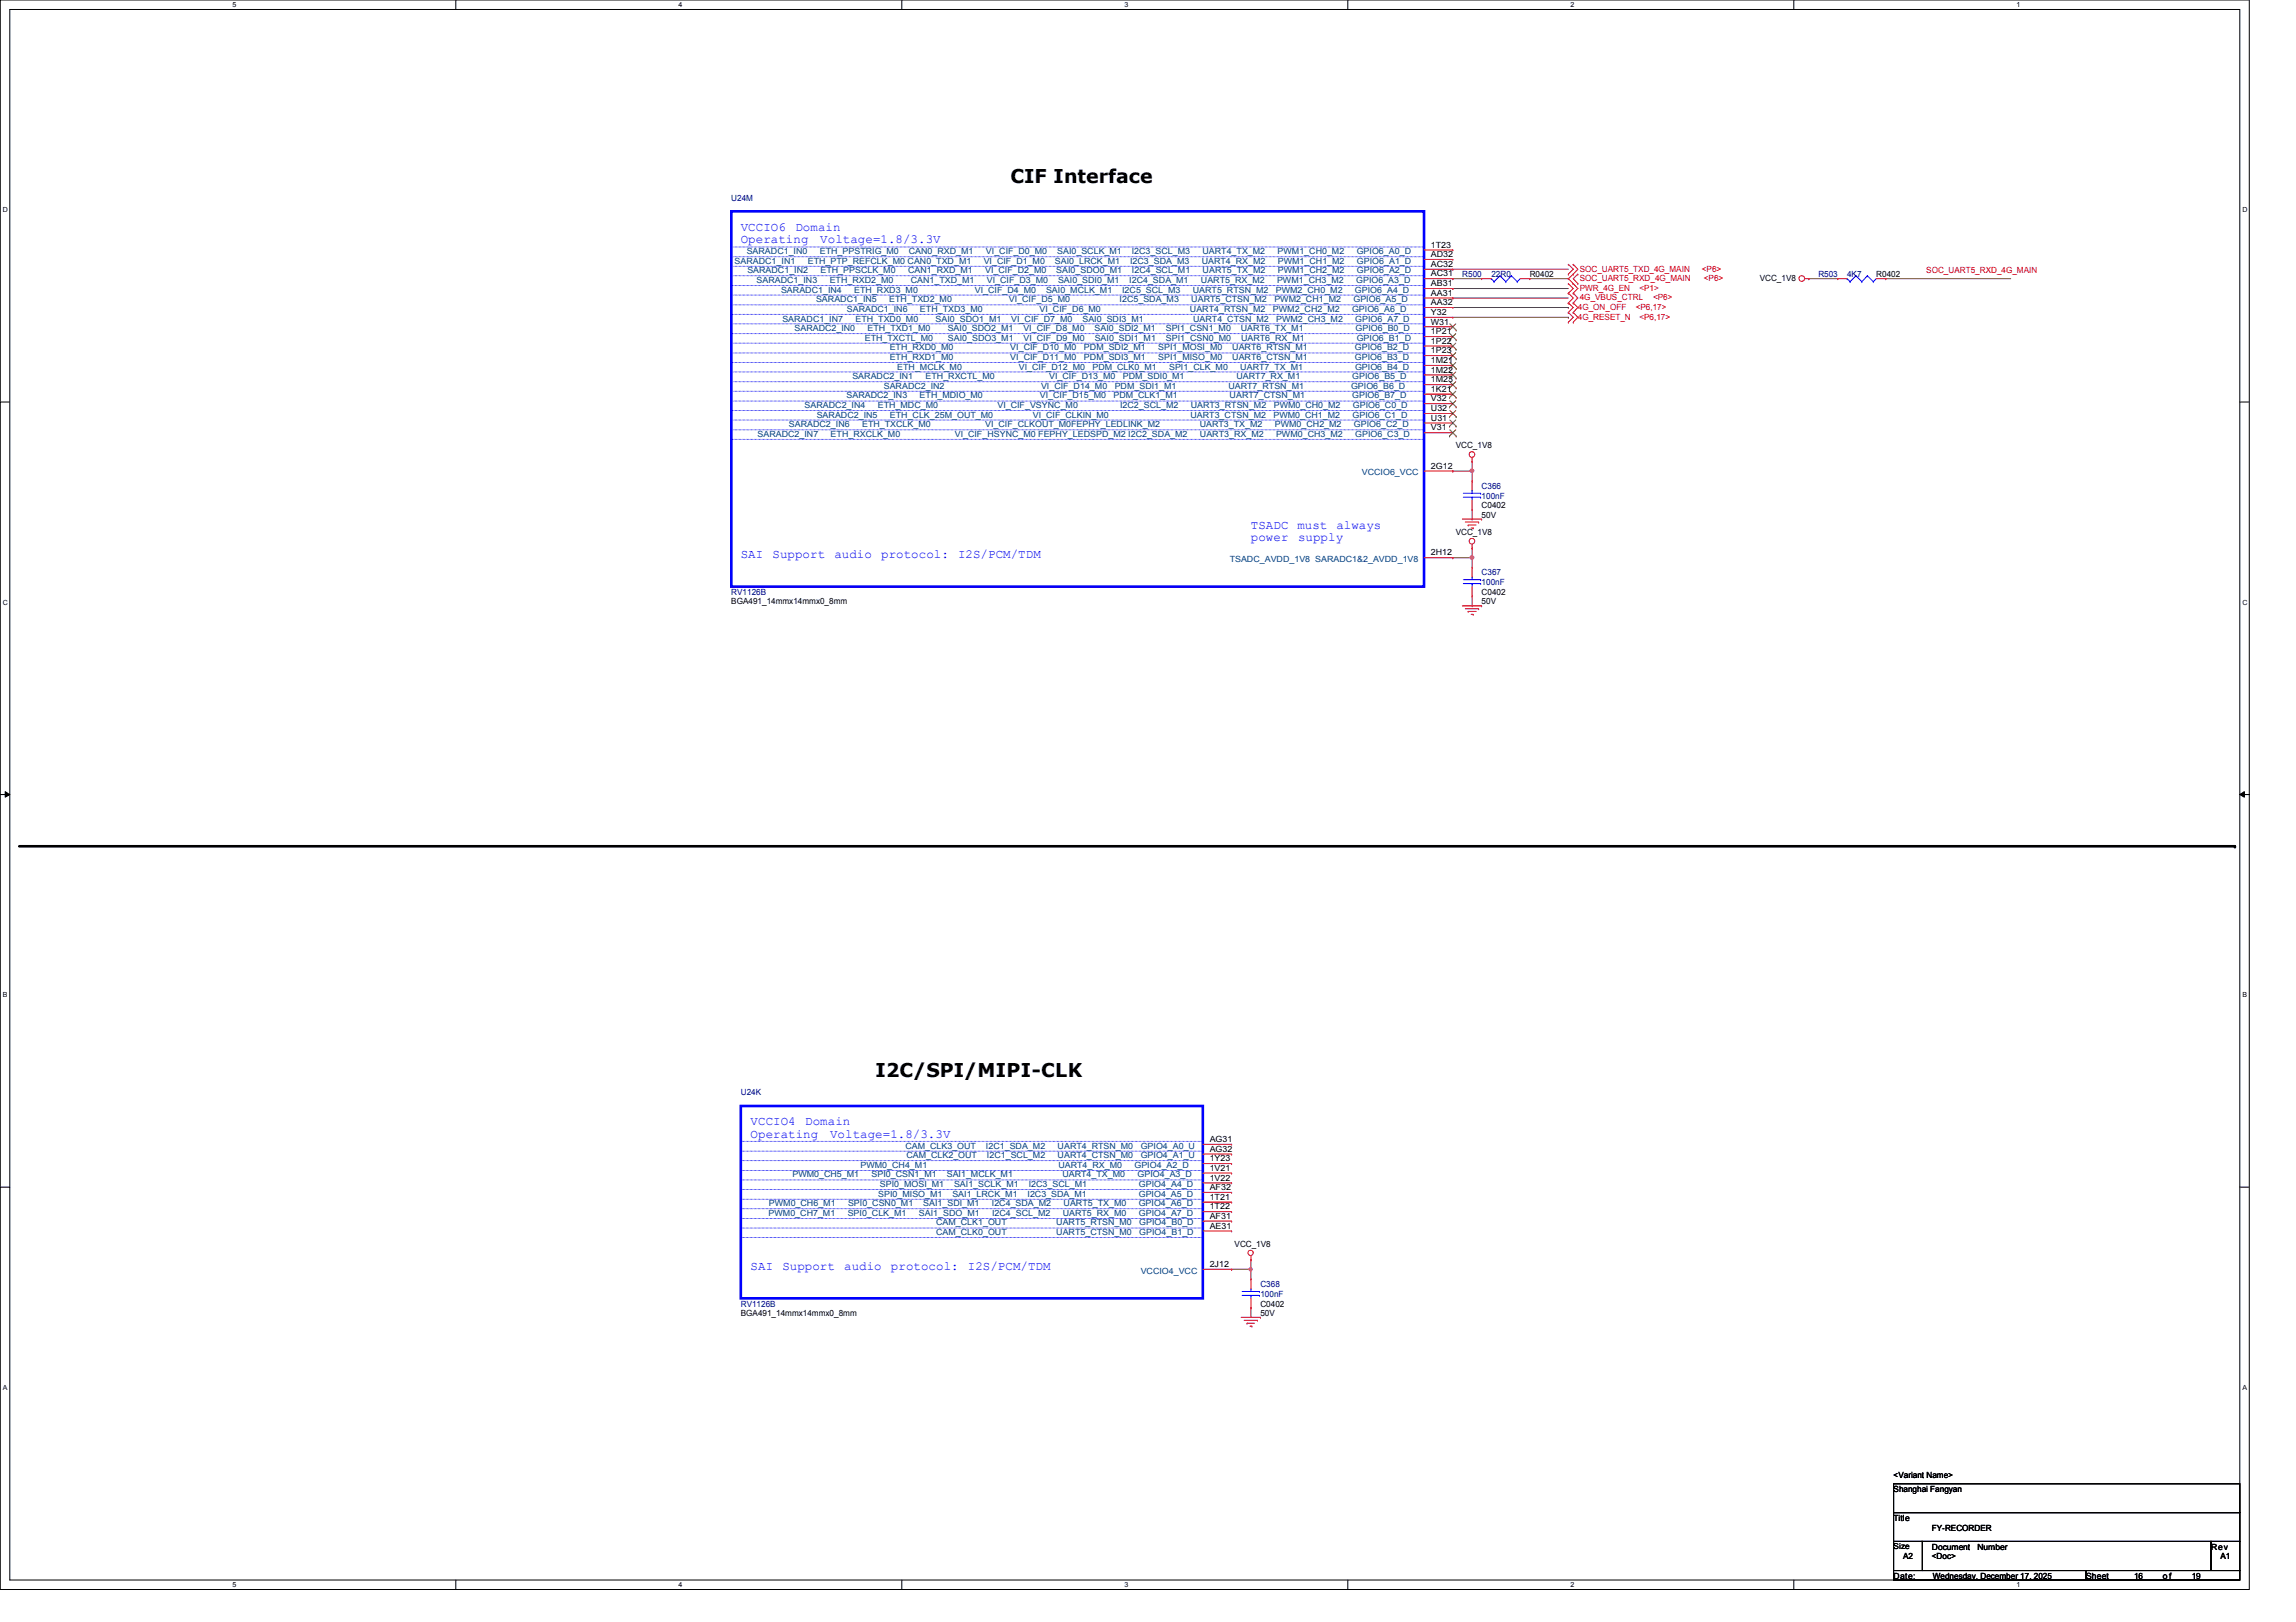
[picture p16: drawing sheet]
<svg xmlns="http://www.w3.org/2000/svg" width="297mm" height="210mm" viewBox="0 0 297 210" stroke-linecap="round" stroke-linejoin="round" font-family="sans-serif">
<defs><g id="words">
<g font-size="2.5">
<text x="130.7" y="23.6">CIF Interface</text>
<text x="113.3" y="139.4">I2C/SPI/MIPI-CLK</text>
</g>
<g font-size="1.6" fill="#00f">
<text x="95.8" y="29.9">VCCIO6</text>
<text x="102.9" y="29.9">Domain</text>
<text x="95.8" y="31.5">Operating</text>
<text x="106.1" y="31.5">Voltage=1.8/3.3V</text>
<text x="161.8" y="68.5">TSADC</text>
<text x="161.8" y="70.1">power</text>
<text x="167.8" y="68.5">must</text>
<text x="167.9" y="70.1">supply</text>
<text x="172.9" y="68.5">always</text>
<text x="95.8" y="72.2">SAI</text>
<text x="99.9" y="72.2">Support</text>
<text x="107.9" y="72.2">audio</text>
<text x="114" y="72.2">protocol:</text>
<text x="123.9" y="72.2">I2S/PCM/TDM</text>
<text x="97.1" y="145.6">VCCIO4</text>
<text x="97.1" y="147.2">Operating</text>
<text x="104.2" y="145.6">Domain</text>
<text x="107.4" y="147.2">Voltage=1.8/3.3V</text>
<text x="97.1" y="164.3">SAI</text>
<text x="101.2" y="164.3">Support</text>
<text x="109.2" y="164.3">audio</text>
<text x="115.3" y="164.3">protocol:</text>
<text x="125.2" y="164.3">I2S/PCM/TDM</text>
</g>
<g font-size="1.1" fill="#00007f">
<text x="94.6" y="26">U24M</text>
<text x="189.2" y="35.9">R500</text>
<text x="193" y="35.9">22R0</text>
<text x="235.2" y="35.9">R503</text>
<text x="239" y="35.9">4K7</text>
<text x="191.7" y="63.3">C366</text>
<text x="191.7" y="64.5">100nF</text>
<text x="94.6" y="77">RV1126B</text>
<text x="191.7" y="74.5">C367</text>
<text x="191.7" y="75.7">100nF</text>
<text x="95.8" y="141.7">U24K</text>
<text x="163.1" y="166.6">C368</text>
<text x="163.1" y="167.8">100nF</text>
<text x="95.8" y="169.1">RV1126B</text>
</g>
<g font-size="1.1" fill="#003f7f">
<text x="95" y="34.1">SARADC1_IN1</text>
<text x="96.6" y="32.9">SARADC1_IN0</text>
<text x="96.7" y="35.4">SARADC1_IN2</text>
<text x="104.5" y="34.1">ETH_PTP_REFCLK_M0 CAN0_TXD_M1</text>
<text x="106.1" y="32.9">ETH_PPSTRIG_M0</text>
<text x="106.2" y="35.4">ETH_PPSCLK_M0</text>
<text x="117.5" y="35.4">CAN1_RXD_M1</text>
<text x="117.6" y="32.9">CAN0_RXD_M1</text>
<text x="127.3" y="34.1">VI_CIF_D1_M0</text>
<text x="127.4" y="35.4">VI_CIF_D2_M0</text>
<text x="127.6" y="32.9">VI_CIF_D0_M0</text>
<text x="136.5" y="34.1">SAI0_LRCK_M1</text>
<text x="136.7" y="35.4">SAI0_SDO0_M1</text>
<text x="136.8" y="32.9">SAI0_SCLK_M1</text>
<text x="146.2" y="34.1">I2C3_SDA_M3</text>
<text x="146.4" y="32.9">I2C3_SCL_M3</text>
<text x="146.4" y="35.4">I2C4_SCL_M1</text>
<text x="155.5" y="34.1">UART4_RX_M2</text>
<text x="155.6" y="32.9">UART4_TX_M2</text>
<text x="155.6" y="35.4">UART5_TX_M2</text>
<text x="165.3" y="32.9">PWM1_CH0_M2</text>
<text x="165.3" y="35.4">PWM1_CH2_M2</text>
<text x="165.3" y="34.1">PWM1_CH1_M2</text>
<text x="175.5" y="32.9">GPIO6_A0_D</text>
<text x="175.5" y="35.4">GPIO6_A2_D</text>
<text x="175.6" y="34.1">GPIO6_A1_D</text>
<text x="97.9" y="36.6">SARADC1_IN3</text>
<text x="101" y="37.9">SARADC1_IN4</text>
<text x="101.2" y="41.6">SARADC1_IN7</text>
<text x="105.6" y="39.1">SARADC1_IN5</text>
<text x="107.3" y="36.6">ETH_RXD2_M0</text>
<text x="109.6" y="40.3">SARADC1_IN6</text>
<text x="110.5" y="37.9">ETH_RXD3_M0</text>
<text x="110.7" y="41.6">ETH_TXD0_M0</text>
<text x="115" y="39.1">ETH_TXD2_M0</text>
<text x="117.8" y="36.6">CAN1_TXD_M1</text>
<text x="119" y="40.3">ETH_TXD3_M0</text>
<text x="121" y="41.6">SAI0_SDO1_M1</text>
<text x="126.1" y="37.9">VI_CIF_D4_M0</text>
<text x="127.7" y="36.6">VI_CIF_D3_M0</text>
<text x="130.5" y="39.1">VI_CIF_D5_M0</text>
<text x="130.8" y="41.6">VI_CIF_D7_M0</text>
<text x="134.5" y="40.3">VI_CIF_D6_M0</text>
<text x="135.3" y="37.9">SAI0_MCLK_M1</text>
<text x="136.9" y="36.6">SAI0_SDI0_M1</text>
<text x="140" y="41.6">SAI0_SDI3_M1</text>
<text x="144.8" y="39.1">I2C5_SDA_M3</text>
<text x="145.2" y="37.9">I2C5_SCL_M3</text>
<text x="146.1" y="36.6">I2C4_SDA_M1</text>
<text x="153.9" y="40.3">UART4_RTSN_M2</text>
<text x="154.1" y="39.1">UART5_CTSN_M2</text>
<text x="154.3" y="37.9">UART5_RTSN_M2</text>
<text x="154.4" y="41.6">UART4_CTSN_M2</text>
<text x="155.4" y="36.6">UART5_RX_M2</text>
<text x="164.7" y="40.3">PWM2_CH2_M2</text>
<text x="164.9" y="39.1">PWM2_CH1_M2</text>
<text x="165.1" y="37.9">PWM2_CH0_M2</text>
<text x="165.1" y="41.6">PWM2_CH3_M2</text>
<text x="165.2" y="36.6">PWM1_CH3_M2</text>
<text x="174.9" y="40.3">GPIO6_A6_D</text>
<text x="175.1" y="39.1">GPIO6_A5_D</text>
<text x="175.3" y="37.9">GPIO6_A4_D</text>
<text x="175.3" y="41.6">GPIO6_A7_D</text>
<text x="175.4" y="36.6">GPIO6_A3_D</text>
<text x="102.8" y="42.8">SARADC2_IN0</text>
<text x="111.9" y="44.1">ETH_TXCTL_M0</text>
<text x="112.2" y="42.8">ETH_TXD1_M0</text>
<text x="115.1" y="45.3">ETH_RXD0_M0</text>
<text x="115.1" y="46.6">ETH_RXD1_M0</text>
<text x="116.1" y="47.8">ETH_MCLK_M0</text>
<text x="122.6" y="42.8">SAI0_SDO2_M1</text>
<text x="122.6" y="44.1">SAI0_SDO3_M1</text>
<text x="130.7" y="45.3">VI_CIF_D10_M0</text>
<text x="130.7" y="46.6">VI_CIF_D11_M0</text>
<text x="131.8" y="47.8">VI_CIF_D12_M0</text>
<text x="132.4" y="42.8">VI_CIF_D8_M0</text>
<text x="132.4" y="44.1">VI_CIF_D9_M0</text>
<text x="140.2" y="45.3">PDM_SDI2_M1</text>
<text x="140.2" y="46.6">PDM_SDI3_M1</text>
<text x="141.3" y="47.8">PDM_CLK0_M1</text>
<text x="141.6" y="42.8">SAI0_SDI2_M1</text>
<text x="141.6" y="44.1">SAI0_SDI1_M1</text>
<text x="149.8" y="45.3">SPI1_MOSI_M0</text>
<text x="149.8" y="46.6">SPI1_MISO_M0</text>
<text x="150.8" y="42.8">SPI1_CSN1_M0</text>
<text x="150.8" y="44.1">SPI1_CSN0_M0</text>
<text x="151.3" y="47.8">SPI1_CLK_M0</text>
<text x="159.4" y="45.3">UART6_RTSN_M1</text>
<text x="159.4" y="46.6">UART6_CTSN_M1</text>
<text x="160.5" y="47.8">UART7_TX_M1</text>
<text x="160.5" y="42.8">UART6_TX_M1</text>
<text x="160.6" y="44.1">UART6_RX_M1</text>
<text x="175.3" y="45.3">GPIO6_B2_D</text>
<text x="175.3" y="46.6">GPIO6_B3_D</text>
<text x="175.3" y="47.8">GPIO6_B4_D</text>
<text x="175.4" y="42.8">GPIO6_B0_D</text>
<text x="175.5" y="44.1">GPIO6_B1_D</text>
<text x="104.1" y="52.8">SARADC2_IN4</text>
<text x="109.5" y="51.6">SARADC2_IN3</text>
<text x="110.3" y="49.1">SARADC2_IN1</text>
<text x="113.6" y="52.8">ETH_MDC_M0</text>
<text x="114.3" y="50.3">SARADC2_IN2</text>
<text x="119" y="51.6">ETH_MDIO_M0</text>
<text x="119.7" y="49.1">ETH_RXCTL_M0</text>
<text x="129" y="52.8">VI_CIF_VSYNC_M0</text>
<text x="134.5" y="51.6">VI_CIF_D15_M0</text>
<text x="134.7" y="50.3">VI_CIF_D14_M0</text>
<text x="135.7" y="49.1">VI_CIF_D13_M0</text>
<text x="144.1" y="51.6">PDM_CLK1_M1</text>
<text x="144.2" y="50.3">PDM_SDI1_M1</text>
<text x="144.9" y="52.8">I2C2_SCL_M2</text>
<text x="145.3" y="49.1">PDM_SDI0_M1</text>
<text x="154" y="52.8">UART3_RTSN_M2</text>
<text x="158.9" y="50.3">UART7_RTSN_M1</text>
<text x="159.1" y="51.6">UART7_CTSN_M1</text>
<text x="160" y="49.1">UART7_RX_M1</text>
<text x="164.8" y="52.8">PWM0_CH0_M2</text>
<text x="174.8" y="50.3">GPIO6_B6_D</text>
<text x="174.9" y="49.1">GPIO6_B5_D</text>
<text x="174.9" y="51.6">GPIO6_B7_D</text>
<text x="175" y="52.8">GPIO6_C0_D</text>
<text x="98" y="56.6">SARADC2_IN7</text>
<text x="102.1" y="55.3">SARADC2_IN6</text>
<text x="105.7" y="54.1">SARADC2_IN5</text>
<text x="107.5" y="56.6">ETH_RXCLK_M0</text>
<text x="111.5" y="55.3">ETH_TXCLK_M0</text>
<text x="115.1" y="54.1">ETH_CLK_25M_OUT_M0</text>
<text x="123.5" y="56.6">VI_CIF_HSYNC_M0 FEPHY_LEDSPD_M2 I2C2_SDA_M2</text>
<text x="127.5" y="55.3">VI_CIF_CLKOUT_M0FEPHY_LEDLINK_M2</text>
<text x="133.6" y="54.1">VI_CIF_CLKIN_M0</text>
<text x="154" y="54.1">UART3_CTSN_M2</text>
<text x="155.2" y="55.3">UART3_TX_M2</text>
<text x="155.2" y="56.6">UART3_RX_M2</text>
<text x="164.8" y="54.1">PWM0_CH1_M2</text>
<text x="164.9" y="55.3">PWM0_CH2_M2</text>
<text x="165.1" y="56.6">PWM0_CH3_M2</text>
<text x="175" y="54.1">GPIO6_C1_D</text>
<text x="175.2" y="55.3">GPIO6_C2_D</text>
<text x="175.3" y="56.6">GPIO6_C3_D</text>
<text x="176.2" y="61.5">VCCIO6_VCC</text>
<text x="159.1" y="72.7">TSADC_AVDD_1V8 SARADC1&amp;2_AVDD_1V8</text>
<text x="117.1" y="148.6">CAM_CLK3_OUT</text>
<text x="117.3" y="149.9">CAM_CLK2_OUT</text>
<text x="127.6" y="148.6">I2C1_SDA_M2</text>
<text x="127.7" y="149.9">I2C1_SCL_M2</text>
<text x="136.8" y="149.9">UART4_CTSN_M0</text>
<text x="136.8" y="148.6">UART4_RTSN_M0</text>
<text x="147.6" y="149.9">GPIO4_A1_U</text>
<text x="147.6" y="148.6">GPIO4_A0_U</text>
<text x="102.5" y="152.4">PWM0_CH5_M1</text>
<text x="111.3" y="151.1">PWM0_CH4_M1</text>
<text x="112.8" y="152.4">SPI0_CSN1_M1</text>
<text x="113.6" y="154.9">SPI0_MISO_M1</text>
<text x="113.8" y="153.6">SPI0_MOSI_M1</text>
<text x="122.5" y="152.4">SAI1_MCLK_M1</text>
<text x="123.2" y="154.9">SAI1_LRCK_M1</text>
<text x="123.4" y="153.6">SAI1_SCLK_M1</text>
<text x="132.9" y="154.9">I2C3_SDA_M1</text>
<text x="133.1" y="153.6">I2C3_SCL_M1</text>
<text x="136.9" y="151.1">UART4_RX_M0</text>
<text x="137.5" y="152.4">UART4_TX_M0</text>
<text x="146.8" y="151.1">GPIO4_A2_D</text>
<text x="147.2" y="152.4">GPIO4_A3_D</text>
<text x="147.3" y="154.9">GPIO4_A5_D</text>
<text x="147.3" y="153.6">GPIO4_A4_D</text>
<text x="99.4" y="157.4">PWM0_CH7_M1</text>
<text x="99.5" y="156.1">PWM0_CH6_M1</text>
<text x="109.7" y="157.4">SPI0_CLK_M1</text>
<text x="109.7" y="156.1">SPI0_CSN0_M1</text>
<text x="118.9" y="157.4">SAI1_SDO_M1</text>
<text x="119.4" y="156.1">SAI1_SDI_M1</text>
<text x="121.1" y="159.9">CAM_CLK0_OUT</text>
<text x="121.1" y="158.6">CAM_CLK1_OUT</text>
<text x="128.3" y="156.1">I2C4_SDA_M2</text>
<text x="128.3" y="157.4">I2C4_SCL_M2</text>
<text x="136.7" y="159.9">UART5_CTSN_M0</text>
<text x="136.7" y="158.6">UART5_RTSN_M0</text>
<text x="137.5" y="157.4">UART5_RX_M0</text>
<text x="137.6" y="156.1">UART5_TX_M0</text>
<text x="147.3" y="156.1">GPIO4_A6_D</text>
<text x="147.3" y="157.4">GPIO4_A7_D</text>
<text x="147.4" y="159.9">GPIO4_B1_D</text>
<text x="147.4" y="158.6">GPIO4_B0_D</text>
<text x="147.6" y="164.8">VCCIO4_VCC</text>
</g>
<g font-size="1.1">
<text x="185.1" y="32">1T23</text>
<text x="185.1" y="33.3">AD32</text>
<text x="185.1" y="34.5">AC32</text>
<text x="185.1" y="35.8">AC31</text>
<text x="197.9" y="35.9">R0402</text>
<text x="242.7" y="35.9">R0402</text>
<text x="185.1" y="37">AB31</text>
<text x="185.1" y="38.3">AA31</text>
<text x="185.1" y="39.5">AA32</text>
<text x="185.1" y="40.8">Y32</text>
<text x="185.1" y="42">W31</text>
<text x="227.7" y="36.4">VCC_1V8</text>
<text x="185.1" y="43.3">1P21</text>
<text x="185.1" y="44.5">1P22</text>
<text x="185.1" y="45.7">1P23</text>
<text x="185.1" y="47">1M21</text>
<text x="185.1" y="48.2">1M22</text>
<text x="185.1" y="49.5">1M23</text>
<text x="185.1" y="50.7">1K21</text>
<text x="185.1" y="51.9">V32</text>
<text x="185.1" y="53.2">U32</text>
<text x="185.1" y="54.4">U31</text>
<text x="185.1" y="55.7">V31</text>
<text x="188.3" y="58">VCC_1V8</text>
<text x="185.1" y="60.7">2G12</text>
<text x="191.7" y="65.7">C0402</text>
<text x="185.1" y="71.9">2H12</text>
<text x="188.3" y="69.3">VCC_1V8</text>
<text x="191.7" y="67">50V</text>
<text x="191.7" y="77">C0402</text>
<text x="94.6" y="78.2">BGA491_14mmx14mmx0_8mm</text>
<text x="191.7" y="78.2">50V</text>
<text x="156.5" y="147.8">AG31</text>
<text x="156.5" y="149.1">AG32</text>
<text x="156.5" y="155.3">1T21</text>
<text x="156.5" y="151.5">1V21</text>
<text x="156.5" y="154">AF32</text>
<text x="156.5" y="152.8">1V22</text>
<text x="156.5" y="150.3">1Y23</text>
<text x="156.5" y="159">AE31</text>
<text x="156.5" y="157.7">AF31</text>
<text x="156.5" y="156.5">1T22</text>
<text x="159.7" y="161.3">VCC_1V8</text>
<text x="156.5" y="164">2J12</text>
<text x="95.8" y="170.3">BGA491_14mmx14mmx0_8mm</text>
<text x="163.1" y="170.3">50V</text>
<text x="163.1" y="169.1">C0402</text>
<text x="245" y="191.2">&lt;Variant Name&gt;</text>
<text x="245" y="193.1">Shanghai Fangyan</text>
<text x="245" y="196.8">Title</text>
<text x="245" y="200.4">Size</text>
<text x="246.2" y="201.8">A2</text>
<text x="249.9" y="200.5">Document</text>
<text x="249.9" y="201.8">&lt;Doc&gt;</text>
<text x="249.9" y="198.1">FY-RECORDER</text>
<text x="255.8" y="200.5">Number</text>
<text x="286" y="200.5">Rev</text>
<text x="287.3" y="201.8">A1</text>
<text x="245" y="204.3">Date:</text>
<text x="250.1" y="204.3">Wednesday, December 17, 2025</text>
<text x="269.9" y="204.3">Sheet</text>
<text x="276.1" y="204.3">16</text>
<text x="279.8" y="204.3">o f</text>
<text x="283.5" y="204.3">19</text>
</g>
<g font-size="1.1" fill="#f00">
<text x="204.4" y="35.1">SOC_UART5_TXD_4G_MAIN</text>
<text x="220.2" y="35.1">&lt;P6&gt;</text>
<text x="249.2" y="35.4">SOC_UART5_RXD_4G_MAIN</text>
<text x="204.1" y="40.1">4G_ON_OFF</text>
<text x="204.1" y="41.4">4G_RESET_N</text>
<text x="204.4" y="36.4">SOC_UART5_RXD_4G_MAIN</text>
<text x="204.4" y="37.6">PWR_4G_EN</text>
<text x="204.4" y="38.9">4G_VBUS_CTRL</text>
<text x="211.6" y="40.1">&lt;P6,17&gt;</text>
<text x="212.1" y="37.6">&lt;P1&gt;</text>
<text x="212.1" y="41.4">&lt;P6,17&gt;</text>
<text x="213.9" y="38.9">&lt;P6&gt;</text>
<text x="220.4" y="36.4">&lt;P6&gt;</text>
</g>
<g font-size=".9">
<text x="30.1" y=".9">5</text>
<text x="87.8" y=".9">4</text>
<text x="145.5" y=".9">3</text>
<text x="203.2" y=".9">2</text>
<text x="260.9" y=".9">1</text>
<text x=".4" y="27.4">D</text>
<text x="290.1" y="27.4">D</text>
<text x=".4" y="78.2">C</text>
<text x="290.1" y="78.2">C</text>
<text x=".4" y="129">B</text>
<text x="290.1" y="129">B</text>
<text x=".4" y="179.8">A</text>
<text x="290.1" y="179.8">A</text>
<text x="30.1" y="205.4">5</text>
<text x="87.8" y="205.4">4</text>
<text x="145.5" y="205.4">3</text>
<text x="203.2" y="205.4">2</text>
<text x="260.9" y="205.4">1</text>
</g>
</g></defs>
<path d="M0 0h291v205.7h-291zM1.3 1.2h288.5v203.3h-288.5z" fill="none" stroke="#000" stroke-width=".13"/>
<g fill="#fff">
<path d="M30.1 .1h.5v1h-.5z"/>
<path d="M30.1 204.6h.5v1h-.5z"/>
</g>
<path d="M59 0v1.2M59 204.5v1.2" fill="none" stroke="#000" stroke-width=".13"/>
<g fill="#fff">
<path d="M87.8 .1h.5v1h-.5z"/>
<path d="M87.8 204.6h.5v1h-.5z"/>
</g>
<path d="M116.7 0v1.2M116.7 204.5v1.2" fill="none" stroke="#000" stroke-width=".13"/>
<g fill="#fff">
<path d="M145.5 .1h.5v1h-.5z"/>
<path d="M145.5 204.6h.5v1h-.5z"/>
</g>
<path d="M174.4 0v1.2M174.4 204.5v1.2" fill="none" stroke="#000" stroke-width=".13"/>
<g fill="#fff">
<path d="M203.2 .1h.5v1h-.5z"/>
<path d="M203.2 204.6h.5v1h-.5z"/>
</g>
<path d="M232.1 0v1.2M232.1 204.5v1.2" fill="none" stroke="#000" stroke-width=".13"/>
<g fill="#fff">
<path d="M260.9 .1h.5v1h-.5z"/>
<path d="M260.9 204.6h.5v1h-.5z"/>
<path d="M.4 26.6h.6v1h-.6z"/>
<path d="M290.1 26.6h.6v1h-.6z"/>
<path d="M.4 77.4h.6v1h-.6z"/>
<path d="M290.1 77.4h.6v1h-.6z"/>
</g>
<path d="M0 52h1.3M289.8 52h1.2" fill="none" stroke="#000" stroke-width=".13"/>
<g fill="#fff">
<path d="M.4 128.2h.6v1h-.6z"/>
<path d="M290.1 128.2h.6v1h-.6z"/>
</g>
<path d="M0 102.8h1.3M.7 102.4l.6 .4-.6 .4zM289.8 102.8l.6-.4v.8zM289.8 102.8h1.2" fill="none" stroke="#000" stroke-width=".13"/>
<path d="M.7 102.4l.6 .4-.6 .4zM289.8 102.8l.6-.4v.8z" fill="#000"/>
<g fill="#fff">
<path d="M.4 179h.5v1h-.5z"/>
<path d="M290.1 179h.6v1h-.6z"/>
</g>
<path d="M0 153.6h1.3M289.8 153.6h1.2" fill="none" stroke="#000" stroke-width=".13"/>
<path d="M2.5 109.5h286.6" fill="none" stroke="#000" stroke-width=".34"/>
<circle cx="289.1" cy="109.5" r=".17" fill="#000"/>
<path d="M190.5 59.7h.1M190.5 59.7v2.5M190.5 61h.1" fill="none" stroke="#7f003f" stroke-width=".13"/>
<path d="M190.3 60.8h.3l.1 .1-.1 .2-.2 .1-.1-.1z" fill-rule="evenodd" fill="#f0f"/>
<path d="M190.3 60.8h.3l.1 .1-.1 .2-.2 .1-.1-.1z" fill="none" stroke="#f0f" stroke-width=".13"/>
<path d="M188 61h.1M188 72.2h.1M188 61h2.5M190.5 70.9h.1M190.5 70.9v1.3h-2.5" fill="none" stroke="#7f003f" stroke-width=".13"/>
<path d="M190.3 72h.3l.1 .1-.1 .2-.2 .1-.1-.1z" fill-rule="evenodd" fill="#f0f"/>
<path d="M190.3 72h.3l.1 .1-.1 .2-.2 .1-.1-.1z" fill="none" stroke="#f0f" stroke-width=".13"/>
<path d="M190.5 72.2h.1M190.5 72.2v1.2M161.8 163h.1M161.8 163v1.3" fill="none" stroke="#7f003f" stroke-width=".13"/>
<path d="M161.6 164.1h.3l.1 .2-.1 .1-.1 .1-.2-.1z" fill-rule="evenodd" fill="#f0f"/>
<path d="M161.6 164.1h.3l.1 .2-.1 .1-.1 .1-.2-.1z" fill="none" stroke="#f0f" stroke-width=".13"/>
<g fill="none" stroke="#7f003f" stroke-width=".13">
<path d="M188 36.1h.1M188 34.8h.1M188 37.3h.1M188 38.6h.1M188 36.1h3.7M188 34.8h14.9M188 37.3h14.9M188 38.6h14.9M188 39.8h14.9M197.9 36.1h5M202.9 36.1h.1M202.9 39.8h.1"/>
<path d="M234 36.1h.1M234 36.1h3.7M244 36.1h.1M244 36.1h16.1M188 41.1h14.9M202.9 41.1h.1M190.5 78.4h.1M190.5 67.2h.1M190.5 66v1.2M190.5 77.1v1.3M159.3 164.3h.1M159.3 164.3h2.5"/>
<path d="M161.8 164.3h.1M161.8 169.2h.1M161.8 164.3v1.2M161.8 169.2v1.3"/>
</g>
<g fill="none" stroke="#f00" stroke-width=".13">
<path d="M184.2 36.1h3.8M184.2 32.3h3.8M184.2 33.6h3.8M184.2 34.8h3.8M184.2 37.3h3.8M184.2 38.6h3.8M184.2 39.8h3.8M188 32.3h.1M188 33.6h.1M188 34.8h.1M188 36.1h.1M188 37.3h.1"/>
<path d="M188 38.6h.1M188 39.8h.1M191.7 36.1h.1M191.7 36.1h1.3M196.7 36.1h1.2M197.9 36.1h.1M202.9 35.5h.1M202.9 34.2h.1M202.9 37.9h.1M202.9 36.7h.1M202.9 39.2h.1M202.9 34.2l.6 .6-.6 .7"/>
<path d="M202.9 36.7l.6 .6-.6 .6M202.9 37.9l.6 .7-.6 .6M202.9 39.2l.6 .6-.6 .6M203.5 36.7h.1M203.5 35.5h.1M203.5 34.2h.1M203.5 37.9h.1M203.5 39.2h.1M203.5 35.5l-.6 .6 .6 .6M203.5 34.2l.6 .6-.6 .7M203.5 36.7l.6 .6-.6 .6M203.5 37.9l.6 .7-.6 .6"/>
<path d="M203.5 39.2l.6 .6-.6 .6M204.1 35.5h.1M204.1 36.7h.1M204.1 35.5l-.6 .6 .6 .6M233.5 36.1h.5M234 36.1h.1M237.7 36.1h.1M237.7 36.1h1.3M242.7 36.1h1.3M244 36.1h.1M184.2 43.6h3.8M184.2 54.7h3.8"/>
<path d="M184.2 44.8h3.8M184.2 46h3.8M184.2 47.3h3.8M184.2 48.5h3.8M184.2 49.8h3.8M184.2 51h3.8M184.2 41.1h3.8M184.2 42.3h3.8M184.2 52.2h3.8M184.2 56h3.8M184.2 53.5h3.8M188 43.6h.1"/>
<path d="M188 54.7h.1M188 44.8h.1M188 46h.1M188 47.3h.1M188 48.5h.1M188 49.8h.1M188 51h.1M188 41.1h.1M188 42.3h.1M188 52.2h.1M188 56h.1M188 53.5h.1"/>
<path d="M190.5 59.7h.1M190.5 59.2v.5M202.9 40.4h.1M202.9 41.7h.1M202.9 40.4l.6 .7-.6 .6M203.5 40.4h.1M203.5 41.7h.1M203.5 40.4l.6 .7-.6 .6M184.2 61h3.8M184.2 72.2h3.8M188 61h.1M188 72.2h.1"/>
<path d="M189.2 67.2h2.5M189.2 78.4h2.5M189.6 67.6h1.7M189.6 78.8h1.7M189.9 67.9h.1M189.9 79.1h.1M189.9 67.9h1.1M189.9 79.1h1.1M190.3 68.3h.3M190.3 79.5h.3M190.5 70.9h.1M190.5 62.2h.1"/>
<path d="M190.5 66h.1M190.5 73.4h.1M190.5 77.1h.1M190.5 62.2v1.3M190.5 64.7v1.3M190.5 70.4v.5M190.5 73.4v1.3M190.5 75.9v1.2M190.6 68.3h.1M190.6 79.5h.1M191.3 67.6h.1M191.3 78.8h.1"/>
<path d="M191.7 67.2h.1M191.7 78.4h.1M155.6 148.1h3.7M155.6 149.4h3.7M155.6 159.3h3.7M155.6 158h3.7M155.6 156.8h3.7M155.6 155.6h3.7M155.6 151.8h3.7M155.6 154.3h3.7M155.6 153.1h3.7M155.6 150.6h3.7"/>
<path d="M159.3 148.1h.1M159.3 149.4h.1M159.3 159.3h.1M159.3 158h.1M159.3 156.8h.1M159.3 155.6h.1M159.3 151.8h.1M159.3 154.3h.1M159.3 153.1h.1M159.3 150.6h.1M155.6 164.3h3.7M159.3 164.3h.1"/>
<path d="M160.6 170.5h2.5M160.9 170.9h1.8M161.3 171.2h.1M161.3 171.2h1M161.7 171.6h.3M161.8 163h.1M161.8 165.5h.1M161.8 169.2h.1M161.8 162.5v.5M161.8 165.5v1.3M161.8 168v1.2M162 171.6h.1"/>
<path d="M162.7 170.9h.1M163.1 170.5h.1"/>
<circle cx="233.1" cy="36" r=".37"/>
<circle cx="190.4" cy="58.8" r=".37"/>
<circle cx="190.4" cy="70" r=".37"/>
<circle cx="161.8" cy="162.1" r=".34"/>
</g>
<path d="M245 192h44.8v3.7h-44.8zM245 195.7h44.8v3.8h-44.8zM245 199.5h3.7v3.7h-3.7zM248.7 199.5h37.3v3.7h-37.3zM286 199.5h3.8v3.7h-3.8zM245 203.2h24.9v1.3h-24.9zM269.9 203.2h19.9v1.3h-19.9z" fill="none" stroke="#000" stroke-width=".13"/>
<path d="M94.6 27.3h89.6v48.6h-89.6zM95.8 143.1h59.8v24.9h-59.8z" fill="none" stroke="#00f" stroke-width=".34"/>
<g fill="none" stroke="#00f" stroke-width=".13">
<path d="M94.6 39.5h89.6M94.6 37h89.6M94.6 38.2h89.6M94.6 34.5h89.6M94.6 35.7h89.6M94.6 32h89.6M94.6 33.2h89.6M184.2 39.5h.1M184.2 37h.1M184.2 38.2h.1M184.2 34.5h.1M184.2 35.7h.1"/>
<path d="M184.2 32h.1M184.2 33.2h.1M193 36.1h.1M193 36.1l.3 .3M193.3 36.4h.1M194.1 35.7h.1M194.1 35.7l.7 .7M194.1 35.7l-.8 .7M194.8 36.4h.1M195.5 35.7h.1M195.5 35.7l.8 .7M195.5 35.7l-.7 .7"/>
<path d="M196.3 36.4h.1M196.7 36.1l-.4 .3M239 36.1h.1M239 36.1l.3 .3M239.3 36.4h.1M240.1 35.7h.1M240.1 35.7l.8 .7M240.1 35.7l-.8 .7M240.9 36.4h.1M241.6 35.7h.1M241.6 35.7l.8 .7M241.6 35.7l-.7 .7"/>
<path d="M242.4 36.4h.1M242.7 36.1l-.3 .3M94.6 55.6h89.6M94.6 54.4h89.6M94.6 53.1h89.6M94.6 51.9h89.6M94.6 49.4h89.6M94.6 50.6h89.6M94.6 46.9h89.6M94.6 48.1h89.6M94.6 44.4h89.6M94.6 45.7h89.6"/>
<path d="M94.6 41.9h89.6M94.6 43.2h89.6M94.6 40.7h89.6M94.6 56.9h89.6M184.2 55.6h.1M184.2 54.4h.1M184.2 53.1h.1M184.2 51.9h.1M184.2 49.4h.1M184.2 50.6h.1M184.2 46.9h.1M184.2 48.1h.1"/>
<path d="M184.2 44.4h.1M184.2 45.7h.1M184.2 41.9h.1M184.2 43.2h.1M184.2 40.7h.1M184.2 56.9h.1M189.3 64.3h2.3M189.3 63.8h2.3M189.3 75.5h2.3M189.3 75h2.3M190.5 64.3h.1M190.5 63.5h.1"/>
<path d="M190.5 75.5h.1M190.5 74.7h.1M190.5 63.5v.3M190.5 64.3v.4M190.5 74.7v.3M190.5 75.5v.4M191.6 64.3h.1M191.6 63.8h.1M191.6 75.5h.1M191.6 75h.1M95.8 158.9h59.8M95.8 157.7h59.8"/>
<path d="M95.8 156.4h59.8M95.8 151.5h59.8M95.8 152.7h59.8M95.8 153.9h59.8M95.8 155.2h59.8M95.8 147.7h59.8M95.8 149h59.8M95.8 150.2h59.8M155.6 158.9h.1M155.6 157.7h.1M155.6 156.4h.1M155.6 151.5h.1"/>
<path d="M155.6 152.7h.1M155.6 153.9h.1M155.6 155.2h.1M155.6 147.7h.1M155.6 149h.1M155.6 150.2h.1M95.8 160.1h59.8M155.6 160.1h.1M160.7 167.6h2.2M160.7 167.1h2.2M161.8 167.6h.1M161.8 166.8h.1"/>
<path d="M161.8 166.8v.3M161.8 167.6v.4M162.9 167.6h.1M162.9 167.1h.1"/>
</g>
<g fill="none" stroke="#7f3f00" stroke-width=".13">
<path d="M187.5 44h.1M187.5 55.2h.1M187.5 45.2h.1M187.5 46.4h.1M187.5 47.7h.1M187.5 48.9h.1M187.5 50.2h.1M187.5 51.4h.1M187.5 42.7h.1M187.5 52.7h.1M187.5 56.4h.1M187.5 53.9h.1"/>
<path d="M187.6 43.2l.8 .8M187.6 54.4l.8 .8M187.6 44.4l.8 .8M187.6 45.6l.8 .8M187.6 46.9l.8 .8M187.6 48.1l.8 .8M187.6 49.4l.8 .8M187.6 50.6l.8 .8M187.6 41.9l.8 .8M187.6 51.9l.8 .8M187.6 55.6l.8 .8M187.6 53.1l.8 .8"/>
<path d="M188.3 43.2l-.8 .8M188.3 54.4l-.8 .8M188.3 44.4l-.8 .8M188.3 45.6l-.8 .8M188.3 46.9l-.8 .8M188.3 48.1l-.8 .8M188.3 49.4l-.8 .8M188.3 50.6l-.8 .8M188.3 41.9l-.8 .8M188.3 51.9l-.8 .8M188.3 55.6l-.8 .8M188.3 53.1l-.8 .8"/>
<path d="M188.4 44h.1M188.4 55.2h.1M188.4 45.2h.1M188.4 46.4h.1M188.4 47.7h.1M188.4 48.9h.1M188.4 50.2h.1M188.4 51.4h.1M188.4 42.7h.1M188.4 52.7h.1M188.4 56.4h.1M188.4 53.9h.1"/>
</g>
<path d="M190.3 60.8h.3l.1 .1-.1 .2-.2 .1-.1-.1z" fill-rule="evenodd" fill="#f0f"/>
<path d="M190.3 60.8h.3l.1 .1-.1 .2-.2 .1-.1-.1z" fill="none" stroke="#f0f" stroke-width=".13"/>
<path d="M190.3 72h.3l.1 .1-.1 .2-.2 .1-.1-.1z" fill-rule="evenodd" fill="#f0f"/>
<path d="M190.3 72h.3l.1 .1-.1 .2-.2 .1-.1-.1z" fill="none" stroke="#f0f" stroke-width=".13"/>
<path d="M161.6 164.1h.3l.1 .2-.1 .1-.1 .1-.2-.1z" fill-rule="evenodd" fill="#f0f"/>
<path d="M161.6 164.1h.3l.1 .2-.1 .1-.1 .1-.2-.1z" fill="none" stroke="#f0f" stroke-width=".13"/>
<use href="#words"/>
</svg>
